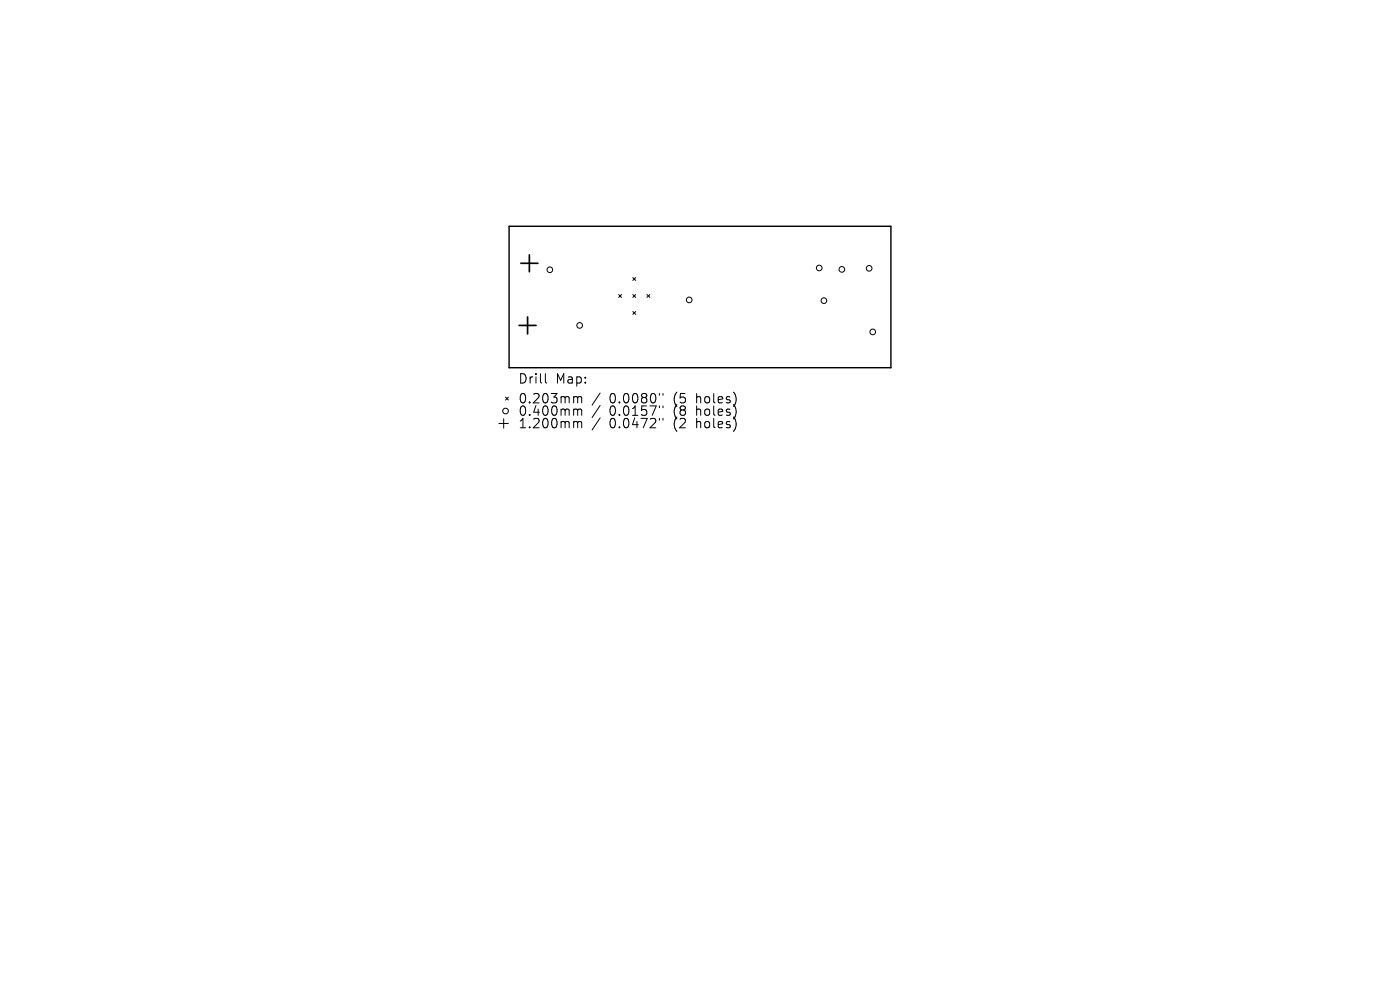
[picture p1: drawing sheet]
<svg xmlns="http://www.w3.org/2000/svg" width="297mm" height="210mm" viewBox="0 0 297 210" stroke-linecap="round" stroke-linejoin="round" font-family="sans-serif">
<defs><g id="words">
<g font-size="2.8">
<text x="109.9" y="81.7">Drill</text>
<text x="117.9" y="81.7">Map:</text>
<text x="109.9" y="85.9">0.203mm</text>
<text x="109.9" y="88.5">0.400mm</text>
<text x="129.3" y="85.9">0.0080&quot;</text>
<text x="129.3" y="88.5">0.0157&quot;</text>
<text x="143" y="85.9">(5</text>
<text x="143" y="88.5">(8</text>
<text x="148" y="85.9">holes)</text>
<text x="148" y="88.5">holes)</text>
<text x="109.9" y="91.1">1.200mm</text>
<text x="129.3" y="91.1">0.0472&quot;</text>
<text x="143" y="91.1">(2</text>
<text x="148" y="91.1">holes)</text>
</g>
</g></defs>
<path d="M108 48h81v30h-81z" fill="none" stroke="#000" stroke-width=".3"/>
<g fill="none" stroke="#000" stroke-width=".21">
<path d="M134.2 58.9l.7 .6M134.9 58.9l-.7 .6M115.7 79.3v1.7l.3 .3M131.2 62.5l.7 .6M131.9 62.5l-.7 .6M134.2 62.5l.7 .6M134.2 66.1l.7 .6M134.9 62.5l-.7 .6M134.9 66.1l-.7 .6M137.2 62.5l.7 .6M137.9 62.5l-.7 .6M105.9 89.8h2"/>
<path d="M106.9 88.8v2M107.2 84.2l.7 .7M107.9 84.2l-.7 .7M122 84.1l.5 .1 .1 .2M122 86.8h.3l.3 .3M122 89.4l.5 .1 .1 .2M122.6 84.4l.2-.3 .5 .1 .1 1.3M122.6 84.4v1.1M122.6 87.1v1M122.6 89.7v1M122.6 87.1l.2-.3 .5 .1 .1 1.2M122.6 89.7l.2-.3 .5 .1 .1 1.2"/>
<path d="M127.3 83.4l-1.7 2.5M127.3 86l-1.7 2.6M127.3 88.7l-1.7 2.5M139.9 83.5v.3M139.9 86.1v.4M139.9 88.7v.4M140.6 83.5v.3M140.6 86.1v.4M140.6 88.7v.4"/>
<circle cx="116.6" cy="57.2" r=".6"/>
<circle cx="173.8" cy="56.8" r=".6"/>
<circle cx="178.6" cy="57.1" r=".6"/>
<circle cx="184.4" cy="56.9" r=".6"/>
<circle cx="123" cy="69" r=".6"/>
<circle cx="146.2" cy="63.6" r=".6"/>
<circle cx="174.8" cy="63.8" r=".6"/>
<circle cx="185.1" cy="70.4" r=".6"/>
<circle cx="107.3" cy="87.2" r=".6"/>
</g>
<path d="M110.5 55.9h3.6M112.3 54.1v3.6M110.1 69h3.6M111.9 67.2v3.6" fill="none" stroke="#000" stroke-width=".36"/>
<use href="#words"/>
</svg>
